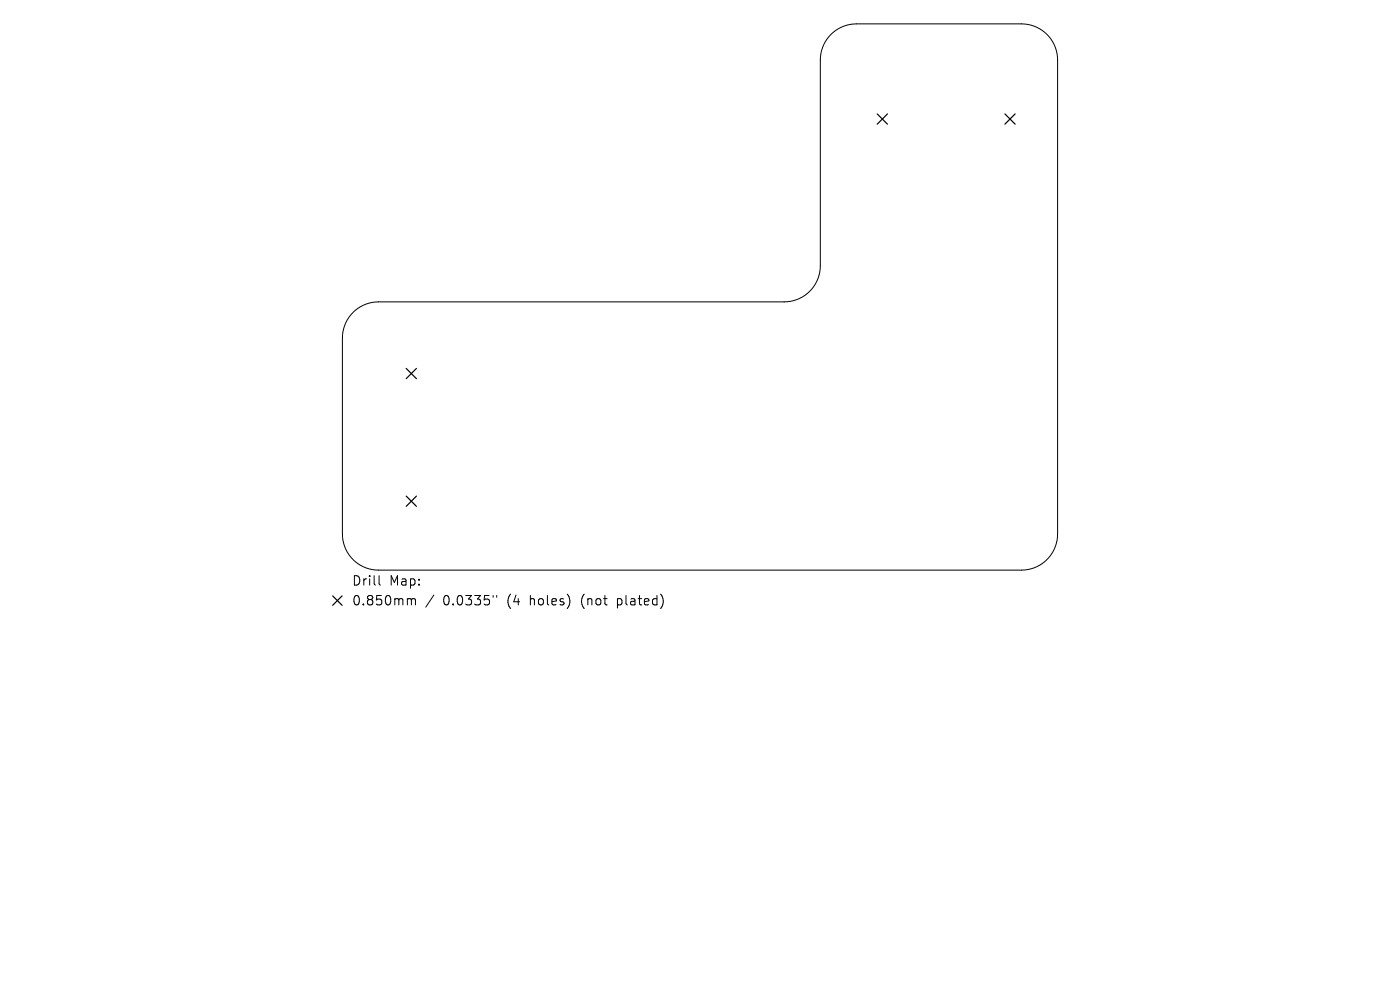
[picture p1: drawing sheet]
<svg xmlns="http://www.w3.org/2000/svg" width="297mm" height="210mm" viewBox="0 0 297 210" stroke-linecap="round" stroke-linejoin="round" font-family="sans-serif">
<defs><g id="words">
<g font-size="2.8">
<text x="74.6" y="124.5">Drill</text>
<text x="82.6" y="124.5">Map:</text>
<text x="74.6" y="128.7">0.850mm</text>
<text x="94" y="128.7">0.0335&quot;</text>
<text x="107.7" y="128.7">(4</text>
<text x="112.7" y="128.7">holes)</text>
<text x="123.8" y="128.7">(not</text>
<text x="131.6" y="128.7">plated)</text>
</g>
</g></defs>
<path d="M74.9 66.3a7.7 7.7 0 0 1 5.4-2.3h86.1a7.7 7.7 0 0 0 7.6-7.6v-43.7a7.7 7.7 0 0 1 7.7-7.6h35a7.7 7.7 0 0 1 7.7 7.6v100.6a7.7 7.7 0 0 1-7.7 7.6h-136.4a7.7 7.7 0 0 1-7.7-7.6v-41.6a7.7 7.7 0 0 1 2.3-5.4zM80.4 122.1v1.7l.3 .3M86.7 127l.5 .1 .1 .2M87.3 127.3l.3-.3 .4 .1 .1 1.2M87.3 127.3v1M92 126.2l-1.7 2.6M104.6 126.3v.4M105.4 126.3v.4" fill="none" stroke="#000" stroke-width=".21"/>
<path d="M186.1 24.2l2.2 2.1M188.3 24.2l-2.2 2.1M213.2 24.2l2.2 2.1M215.4 24.2l-2.2 2.1M86.2 78.2l2.1 2.1M88.3 78.2l-2.1 2.1M86.2 105.2l2.1 2.2M88.3 105.2l-2.1 2.2M70.6 126.4l2 2M72.6 126.4l-2 2" fill="none" stroke="#000" stroke-width=".26"/>
<use href="#words"/>
</svg>
